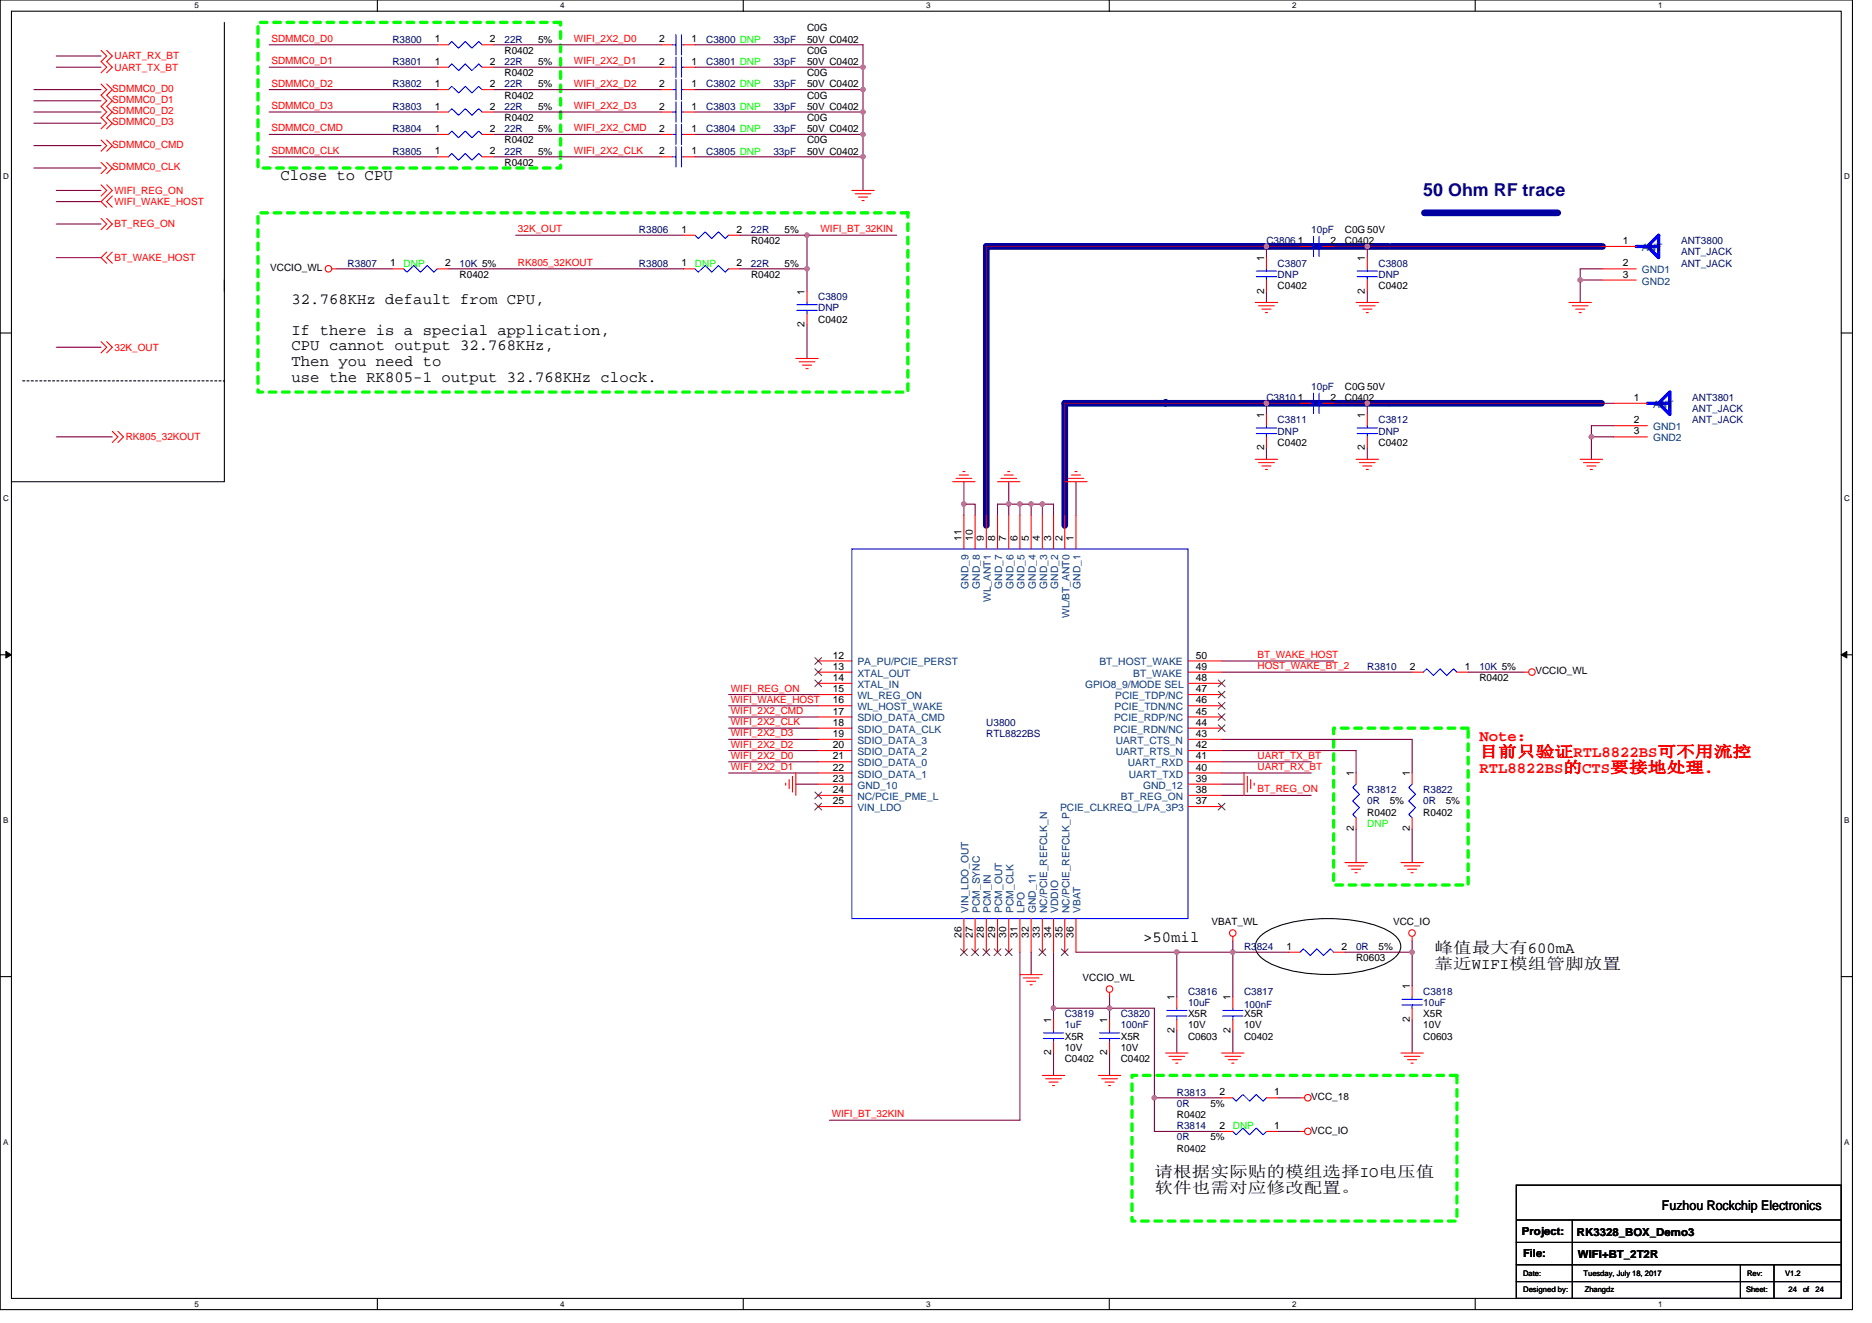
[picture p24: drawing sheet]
<svg xmlns="http://www.w3.org/2000/svg" width="297mm" height="210mm" viewBox="0 0 297 210" stroke-linecap="round" stroke-linejoin="round" font-family="sans-serif">
<defs><g id="words">
<text font-size="2.8" fill="#000080" x="225.8" y="31.1">50 Ohm RF trace</text>
<g font-size="2.5">
<text x="44.5" y="28.6">Close to CPU</text>
<text x="46.3" y="48.2">32.768KHz default from CPU,</text>
<text x="46.3" y="53.1">If there is a special application,</text>
<text x="46.3" y="55.6">CPU cannot output 32.768KHz,</text>
<text x="46.3" y="58.1">Then you need to</text>
<text x="46.3" y="60.6">use the RK805-1 output 32.768KHz clock.</text>
<text x="181.4" y="149.5">&gt;50mil</text>
<text x="227.6" y="151.3">峰值最大有600mA</text>
<text x="227.6" y="153.8">靠近WIFI模组管脚放置</text>
<text x="183.2" y="186.9">请根据实际贴的模组选择IO电压值</text>
<text x="183.2" y="189.4">软件也需对应修改配置。</text>
</g>
<g font-size="2.5" fill="#f00">
<text x="234.7" y="117.7">Note:</text>
<text x="234.7" y="120.1">目前只验证RTL8822BS可不用流控</text>
<text x="234.7" y="122.6">RTL8822BS的CTS要接地处理.</text>
</g>
<text font-size="2.1" x="263.7" y="192">Fuzhou Rockchip Electronics</text>
<g font-size="1.8">
<text x="241.5" y="196">Project:</text>
<text x="250.2" y="196.2">RK3328_BOX_Demo3</text>
<text x="241.7" y="199.5">File:</text>
<text x="250.4" y="199.7">WIFI+BT_2T2R</text>
</g>
<g font-size="1.6">
<text x="128.1" y="5">C0G</text>
<text x="69" y="6.7">1</text>
<text x="69" y="10.3">1</text>
<text x="77.7" y="6.7">2</text>
<text x="77.7" y="10.3">2</text>
<text x="80" y="8.5">R0402</text>
<text x="85.4" y="6.8">5%</text>
<text x="85.4" y="10.3">5%</text>
<text x="104.6" y="6.7">2</text>
<text x="104.6" y="10.3">2</text>
<text x="109.7" y="6.7">1</text>
<text x="109.7" y="10.3">1</text>
<text x="128.1" y="6.8">50V C0402</text>
<text x="128.1" y="8.5">C0G</text>
<text x="128.1" y="10.3">50V C0402</text>
<text x="69" y="13.8">1</text>
<text x="69" y="17.4">1</text>
<text x="77.7" y="13.8">2</text>
<text x="77.7" y="17.4">2</text>
<text x="80" y="15.6">R0402</text>
<text x="80" y="12.1">R0402</text>
<text x="85.4" y="13.9">5%</text>
<text x="85.4" y="17.4">5%</text>
<text x="104.6" y="17.4">2</text>
<text x="104.6" y="13.8">2</text>
<text x="109.7" y="17.4">1</text>
<text x="109.7" y="13.8">1</text>
<text x="128.1" y="15.6">C0G</text>
<text x="128.1" y="17.4">50V C0402</text>
<text x="128.1" y="12.1">C0G</text>
<text x="128.1" y="13.9">50V C0402</text>
<text x="69" y="21">1</text>
<text x="77.7" y="21">2</text>
<text x="80" y="22.8">R0402</text>
<text x="80" y="19.2">R0402</text>
<text x="85.4" y="21">5%</text>
<text x="104.6" y="21">2</text>
<text x="109.7" y="21">1</text>
<text x="128.1" y="19.2">C0G</text>
<text x="128.1" y="21">50V C0402</text>
<text x="128.1" y="22.8">C0G</text>
<text x="69" y="24.5">1</text>
<text x="77.7" y="24.5">2</text>
<text x="80" y="26.3">R0402</text>
<text x="85.4" y="24.5">5%</text>
<text x="104.6" y="24.5">2</text>
<text x="109.7" y="24.5">1</text>
<text x="128.1" y="24.5">50V C0402</text>
<text x="108.1" y="37">1</text>
<text x="116.9" y="37">2</text>
<text x="119.2" y="38.8">R0402</text>
<text x="124.5" y="37">5%</text>
<text x="200.6" y="41.4" transform="rotate(-90 200.6 41.4)">1</text>
<text x="205.9" y="38.7">1</text>
<text x="211.1" y="38.7">2</text>
<text x="213.4" y="38.8">C0402</text>
<text x="213.4" y="37">C0G 50V</text>
<text x="216.6" y="41.4" transform="rotate(-90 216.6 41.4)">1</text>
<text x="257.5" y="38.7">1</text>
<text x="42.9" y="43">VCCIO_WL</text>
<text x="61.9" y="42.3">1</text>
<text x="70.6" y="42.3">2</text>
<text x="72.9" y="44.1">R0402</text>
<text x="108.1" y="42.3">1</text>
<text x="116.9" y="42.3">2</text>
<text x="119.2" y="44.1">R0402</text>
<text x="124.5" y="42.3">5%</text>
<text x="127.7" y="46.8" transform="rotate(-90 127.7 46.8)">1</text>
<text x="200.6" y="46.6" transform="rotate(-90 200.6 46.6)">2</text>
<text x="202.7" y="45.9">C0402</text>
<text x="216.6" y="46.6" transform="rotate(-90 216.6 46.6)">2</text>
<text x="218.7" y="45.9">C0402</text>
<text x="257.5" y="42.3">2</text>
<text x="257.5" y="44.1">3</text>
<text x="127.7" y="51.9" transform="rotate(-90 127.7 51.9)">2</text>
<text x="129.8" y="51.2">C0402</text>
<text x="205.9" y="63.6">1</text>
<text x="211.1" y="63.6">2</text>
<text x="213.4" y="63.6">C0402</text>
<text x="213.4" y="61.9">C0G 50V</text>
<text x="259.3" y="63.6">1</text>
<text x="200.6" y="71.5" transform="rotate(-90 200.6 71.5)">2</text>
<text x="200.6" y="66.3" transform="rotate(-90 200.6 66.3)">1</text>
<text x="202.7" y="70.8">C0402</text>
<text x="216.6" y="71.5" transform="rotate(-90 216.6 71.5)">2</text>
<text x="216.6" y="66.3" transform="rotate(-90 216.6 66.3)">1</text>
<text x="218.7" y="70.8">C0402</text>
<text x="259.3" y="67.2">2</text>
<text x="259.3" y="69">3</text>
<text x="152.6" y="85.9" transform="rotate(-90 152.6 85.9)">11</text>
<text x="154.3" y="85.9" transform="rotate(-90 154.3 85.9)">10</text>
<text x="156.1" y="85.9" transform="rotate(-90 156.1 85.9)">9</text>
<text x="157.9" y="85.9" transform="rotate(-90 157.9 85.9)">8</text>
<text x="159.7" y="85.9" transform="rotate(-90 159.7 85.9)">7</text>
<text x="161.5" y="85.9" transform="rotate(-90 161.5 85.9)">6</text>
<text x="163.2" y="85.9" transform="rotate(-90 163.2 85.9)">5</text>
<text x="165" y="85.9" transform="rotate(-90 165 85.9)">4</text>
<text x="166.8" y="85.9" transform="rotate(-90 166.8 85.9)">3</text>
<text x="168.6" y="85.9" transform="rotate(-90 168.6 85.9)">2</text>
<text x="170.3" y="85.9" transform="rotate(-90 170.3 85.9)">1</text>
<text x="132.1" y="106.3">13</text>
<text x="132.1" y="104.5">12</text>
<text x="189.8" y="106.3">49</text>
<text x="189.8" y="104.5">50</text>
<text x="223.7" y="106.3">2</text>
<text x="232.4" y="106.3">1</text>
<text x="243.6" y="107">VCCIO_WL</text>
<text x="132.1" y="108.1">14</text>
<text x="132.1" y="113.4">17</text>
<text x="132.1" y="111.6">16</text>
<text x="132.1" y="109.9">15</text>
<text x="189.8" y="111.6">46</text>
<text x="189.8" y="109.9">47</text>
<text x="189.8" y="108.1">48</text>
<text x="189.8" y="113.4">45</text>
<text x="234.7" y="108.1">R0402</text>
<text x="132.1" y="115.2">18</text>
<text x="132.1" y="117">19</text>
<text x="132.1" y="118.7">20</text>
<text x="189.8" y="115.2">44</text>
<text x="189.8" y="118.7">42</text>
<text x="189.8" y="117">43</text>
<text x="132.1" y="122.3">22</text>
<text x="132.1" y="125.9">24</text>
<text x="132.1" y="120.5">21</text>
<text x="132.1" y="124.1">23</text>
<text x="189.8" y="124.1">39</text>
<text x="189.8" y="122.3">40</text>
<text x="189.8" y="125.9">38</text>
<text x="189.8" y="120.5">41</text>
<text x="214.8" y="123.2" transform="rotate(-90 214.8 123.2)">1</text>
<text x="223.7" y="123.2" transform="rotate(-90 223.7 123.2)">1</text>
<text x="132.1" y="127.6">25</text>
<text x="189.8" y="127.6">37</text>
<text x="214.8" y="132" transform="rotate(-90 214.8 132)">2</text>
<text x="217" y="129.4">R0402</text>
<text x="220.5" y="127.7">5%</text>
<text x="223.7" y="132" transform="rotate(-90 223.7 132)">2</text>
<text x="225.8" y="129.4">R0402</text>
<text x="229.4" y="127.7">5%</text>
<text x="152.6" y="148.9" transform="rotate(-90 152.6 148.9)">26</text>
<text x="154.3" y="148.9" transform="rotate(-90 154.3 148.9)">27</text>
<text x="156.1" y="148.9" transform="rotate(-90 156.1 148.9)">28</text>
<text x="157.9" y="148.9" transform="rotate(-90 157.9 148.9)">29</text>
<text x="159.7" y="148.9" transform="rotate(-90 159.7 148.9)">30</text>
<text x="161.5" y="148.9" transform="rotate(-90 161.5 148.9)">31</text>
<text x="163.2" y="148.9" transform="rotate(-90 163.2 148.9)">32</text>
<text x="165" y="148.9" transform="rotate(-90 165 148.9)">33</text>
<text x="166.8" y="148.9" transform="rotate(-90 166.8 148.9)">34</text>
<text x="168.6" y="148.9" transform="rotate(-90 168.6 148.9)">35</text>
<text x="170.3" y="148.9" transform="rotate(-90 170.3 148.9)">36</text>
<text x="192.2" y="146.9">VBAT_WL</text>
<text x="221" y="146.9">VCC_IO</text>
<text x="171.8" y="155.7">VCCIO_WL</text>
<text x="204.1" y="150.7">1</text>
<text x="212.9" y="150.7">2</text>
<text x="215.2" y="152.5">R0603</text>
<text x="218.7" y="150.8">5%</text>
<text x="186.3" y="158.8" transform="rotate(-90 186.3 158.8)">1</text>
<text x="188.5" y="161.4">X5R</text>
<text x="195.2" y="158.8" transform="rotate(-90 195.2 158.8)">1</text>
<text x="197.4" y="161.4">X5R</text>
<text x="223.7" y="157" transform="rotate(-90 223.7 157)">1</text>
<text x="225.8" y="161.4">X5R</text>
<text x="166.8" y="167.5" transform="rotate(-90 166.8 167.5)">2</text>
<text x="166.8" y="162.3" transform="rotate(-90 166.8 162.3)">1</text>
<text x="168.9" y="165">X5R</text>
<text x="168.9" y="166.8">10V</text>
<text x="175.7" y="167.5" transform="rotate(-90 175.7 167.5)">2</text>
<text x="175.7" y="162.3" transform="rotate(-90 175.7 162.3)">1</text>
<text x="177.8" y="165">X5R</text>
<text x="177.8" y="166.8">10V</text>
<text x="186.3" y="164" transform="rotate(-90 186.3 164)">2</text>
<text x="188.5" y="165">C0603</text>
<text x="188.5" y="163.2">10V</text>
<text x="195.2" y="164" transform="rotate(-90 195.2 164)">2</text>
<text x="197.4" y="165">C0402</text>
<text x="197.4" y="163.2">10V</text>
<text x="223.7" y="162.2" transform="rotate(-90 223.7 162.2)">2</text>
<text x="225.8" y="165">C0603</text>
<text x="225.8" y="163.2">10V</text>
<text x="168.9" y="168.6">C0402</text>
<text x="177.8" y="168.6">C0402</text>
<text x="193.5" y="173.9">2</text>
<text x="202.2" y="173.9">1</text>
<text x="186.7" y="177.4">R0402</text>
<text x="192.1" y="175.7">5%</text>
<text x="193.5" y="179.2">2</text>
<text x="202.2" y="179.2">1</text>
<text x="208.1" y="174.6">VCC_18</text>
<text x="208.1" y="179.9">VCC_IO</text>
<text x="186.7" y="182.8">R0402</text>
<text x="192.1" y="181">5%</text>
</g>
<g font-size="1.6" fill="#f00">
<text x="18.2" y="9.4">UART_RX_BT</text>
<text x="18.2" y="11.2">UART_TX_BT</text>
<text x="43.1" y="6.6">SDMMC0_D0</text>
<text x="43.1" y="10.2">SDMMC0_D1</text>
<text x="91.1" y="10.2">WIFI_2X2_D1</text>
<text x="91.1" y="6.6">WIFI_2X2_D0</text>
<text x="17.8" y="16.4">SDMMC0_D1</text>
<text x="17.8" y="14.6">SDMMC0_D0</text>
<text x="43.1" y="17.3">SDMMC0_D3</text>
<text x="43.1" y="13.8">SDMMC0_D2</text>
<text x="91.1" y="17.3">WIFI_2X2_D3</text>
<text x="91.1" y="13.8">WIFI_2X2_D2</text>
<text x="17.8" y="23.5">SDMMC0_CMD</text>
<text x="17.8" y="19.9">SDMMC0_D3</text>
<text x="17.8" y="18.1">SDMMC0_D2</text>
<text x="43.1" y="20.9">SDMMC0_CMD</text>
<text x="91.1" y="20.9">WIFI_2X2_CMD</text>
<text x="17.8" y="27">SDMMC0_CLK</text>
<text x="43.1" y="24.4">SDMMC0_CLK</text>
<text x="91.1" y="24.4">WIFI_2X2_CLK</text>
<text x="18.2" y="30.8">WIFI_REG_ON</text>
<text x="18.2" y="32.5">WIFI_WAKE_HOST</text>
<text x="18.2" y="36.1">BT_REG_ON</text>
<text x="18.2" y="41.4">BT_WAKE_HOST</text>
<text x="82.2" y="36.9">32K_OUT</text>
<text x="130.2" y="36.9">WIFI_BT_32KIN</text>
<text x="82.2" y="42.2">RK805_32KOUT</text>
<text x="18.2" y="55.6">32K_OUT</text>
<text x="20" y="69.9">RK805_32KOUT</text>
<text x="199.5" y="104.4">BT_WAKE_HOST</text>
<text x="199.5" y="106.2">HOST_WAKE_BT_2</text>
<text x="116" y="113.3">WIFI_2X2_CMD</text>
<text x="116" y="111.5">WIFI_WAKE_HOST</text>
<text x="116" y="109.8">WIFI_REG_ON</text>
<text x="116" y="115.1">WIFI_2X2_CLK</text>
<text x="116" y="116.9">WIFI_2X2_D3</text>
<text x="116" y="118.7">WIFI_2X2_D2</text>
<text x="116" y="120.4">WIFI_2X2_D0</text>
<text x="116" y="122.2">WIFI_2X2_D1</text>
<text x="199.5" y="122.2">UART_RX_BT</text>
<text x="199.5" y="120.4">UART_TX_BT</text>
<text x="199.5" y="125.8">BT_REG_ON</text>
<text x="132" y="177.3">WIFI_BT_32KIN</text>
</g>
<g font-size="1.6" fill="#000080">
<text x="62.3" y="6.8">R3800</text>
<text x="62.3" y="10.3">R3801</text>
<text x="80" y="6.8">22R</text>
<text x="80" y="10.3">22R</text>
<text x="112.1" y="6.8">C3800 DNP</text>
<text x="112.1" y="10.3">C3801 DNP</text>
<text x="122.7" y="6.8">33pF</text>
<text x="122.7" y="10.3">33pF</text>
<text x="62.3" y="13.9">R3802</text>
<text x="62.3" y="17.4">R3803</text>
<text x="80" y="13.9">22R</text>
<text x="80" y="17.4">22R</text>
<text x="112.1" y="17.4">C3803 DNP</text>
<text x="112.1" y="13.9">C3802 DNP</text>
<text x="122.7" y="17.4">33pF</text>
<text x="122.7" y="13.9">33pF</text>
<text x="62.3" y="21">R3804</text>
<text x="80" y="21">22R</text>
<text x="112.1" y="21">C3804 DNP</text>
<text x="122.7" y="21">33pF</text>
<text x="62.3" y="24.5">R3805</text>
<text x="80" y="24.5">22R</text>
<text x="112.1" y="24.5">C3805 DNP</text>
<text x="122.7" y="24.5">33pF</text>
<text x="101.4" y="37">R3806</text>
<text x="119.2" y="37">22R</text>
<text x="201" y="38.8">C3806</text>
<text x="208.1" y="37">10pF</text>
<text x="266.7" y="38.8">ANT3800</text>
<text x="266.7" y="40.5">ANT_JACK</text>
<text x="55.2" y="42.3">R3807</text>
<text x="72.9" y="42.3">10K 5%</text>
<text x="101.4" y="42.3">R3808</text>
<text x="119.2" y="42.3">22R</text>
<text x="129.8" y="47.6">C3809</text>
<text x="202.7" y="42.3">C3807</text>
<text x="202.7" y="44.1">DNP</text>
<text x="218.7" y="42.3">C3808</text>
<text x="218.7" y="44.1">DNP</text>
<text x="266.7" y="42.3">ANT_JACK</text>
<text x="129.8" y="49.4">DNP</text>
<text x="201" y="63.6">C3810</text>
<text x="208.1" y="61.9">10pF</text>
<text x="268.5" y="63.6">ANT3801</text>
<text x="268.5" y="65.4">ANT_JACK</text>
<text x="202.7" y="67.2">C3811</text>
<text x="202.7" y="69">DNP</text>
<text x="218.7" y="67.2">C3812</text>
<text x="218.7" y="69">DNP</text>
<text x="268.5" y="67.2">ANT_JACK</text>
<text x="217" y="106.3">R3810</text>
<text x="234.7" y="106.3">10K 5%</text>
<text x="156.5" y="115.2">U3800</text>
<text x="156.5" y="117">RTL8822BS</text>
<text x="217" y="125.9">R3812</text>
<text x="225.8" y="125.9">R3822</text>
<text x="217" y="127.7">0R</text>
<text x="225.8" y="127.7">0R</text>
<text x="197.4" y="150.8">R3824</text>
<text x="215.2" y="150.8">0R</text>
<text x="168.9" y="161.4">C3819</text>
<text x="177.8" y="161.4">C3820</text>
<text x="188.5" y="157.9">C3816</text>
<text x="188.5" y="159.7">10uF</text>
<text x="197.4" y="157.9">C3817</text>
<text x="197.4" y="160">100nF</text>
<text x="225.8" y="157.9">C3818</text>
<text x="225.8" y="159.7">10uF</text>
<text x="168.9" y="163.2">1uF</text>
<text x="177.8" y="163.2">100nF</text>
<text x="186.7" y="173.9">R3813</text>
<text x="186.7" y="175.7">0R</text>
<text x="186.7" y="179.2">R3814</text>
<text x="186.7" y="181">0R</text>
</g>
<g font-size="1.6" fill="#004080">
<text x="260.5" y="39.8">ANT</text>
<text x="260.5" y="43.4">GND1</text>
<text x="260.5" y="45.2">GND2</text>
<text x="262.3" y="64.7">ANT</text>
<text x="262.3" y="68.3">GND1</text>
<text x="262.3" y="70.1">GND2</text>
<text x="153.7" y="93.5" transform="rotate(-90 153.7 93.5)">GND_9</text>
<text x="155.5" y="93.5" transform="rotate(-90 155.5 93.5)">GND_8</text>
<text x="157.2" y="95.5" transform="rotate(-90 157.2 95.5)">WL_ANT1</text>
<text x="159" y="93.5" transform="rotate(-90 159 93.5)">GND_7</text>
<text x="160.8" y="93.5" transform="rotate(-90 160.8 93.5)">GND_6</text>
<text x="162.6" y="93.5" transform="rotate(-90 162.6 93.5)">GND_5</text>
<text x="164.4" y="93.5" transform="rotate(-90 164.4 93.5)">GND_4</text>
<text x="166.1" y="93.5" transform="rotate(-90 166.1 93.5)">GND_3</text>
<text x="167.9" y="93.5" transform="rotate(-90 167.9 93.5)">GND_2</text>
<text x="171.5" y="93.5" transform="rotate(-90 171.5 93.5)">GND_1</text>
<text x="169.7" y="98.1" transform="rotate(-90 169.7 98.1)">WL/BT_ANT0</text>
<text x="136.1" y="107.4">XTAL_OUT</text>
<text x="136.1" y="105.6">PA_PU/PCIE_PERST</text>
<text x="174.5" y="105.6">BT_HOST_WAKE</text>
<text x="179.8" y="107.4">BT_WAKE</text>
<text x="136.1" y="109.2">XTAL_IN</text>
<text x="136.1" y="112.7">WL_HOST_WAKE</text>
<text x="136.1" y="111">WL_REG_ON</text>
<text x="172.2" y="109.2">GPIO8_9/MODE SEL</text>
<text x="176.9" y="112.7">PCIE_TDN/NC</text>
<text x="176.9" y="111">PCIE_TDP/NC</text>
<text x="136.1" y="116.3">SDIO_DATA_CLK</text>
<text x="136.1" y="114.5">SDIO_DATA_CMD</text>
<text x="136.1" y="118.1">SDIO_DATA_3</text>
<text x="136.1" y="119.8">SDIO_DATA_2</text>
<text x="176.7" y="116.3">PCIE_RDN/NC</text>
<text x="176.8" y="114.5">PCIE_RDP/NC</text>
<text x="177" y="119.8">UART_RTS_N</text>
<text x="177" y="118.1">UART_CTS_N</text>
<text x="136.1" y="123.4">SDIO_DATA_1</text>
<text x="136.1" y="121.6">SDIO_DATA_0</text>
<text x="136.1" y="125.2">GND_10</text>
<text x="179" y="121.6">UART_RXD</text>
<text x="179.1" y="123.4">UART_TXD</text>
<text x="181.4" y="125.2">GND_12</text>
<text x="136.1" y="128.7">VIN_LDO</text>
<text x="136.1" y="127">NC/PCIE_PME_L</text>
<text x="168.2" y="128.7">PCIE_CLKREQ_L/PA_3P3</text>
<text x="177.9" y="127">BT_REG_ON</text>
<text x="153.7" y="144.9" transform="rotate(-90 153.7 144.9)">VIN_LDO_OUT</text>
<text x="155.5" y="144.9" transform="rotate(-90 155.5 144.9)">PCM_SYNC</text>
<text x="157.2" y="144.9" transform="rotate(-90 157.2 144.9)">PCM_IN</text>
<text x="159" y="144.9" transform="rotate(-90 159 144.9)">PCM_OUT</text>
<text x="160.8" y="144.9" transform="rotate(-90 160.8 144.9)">PCM_CLK</text>
<text x="162.6" y="144.9" transform="rotate(-90 162.6 144.9)">LPO</text>
<text x="164.4" y="144.9" transform="rotate(-90 164.4 144.9)">GND_11</text>
<text x="166.1" y="144.9" transform="rotate(-90 166.1 144.9)">NC/PCIE_REFCLK_N</text>
<text x="167.9" y="144.9" transform="rotate(-90 167.9 144.9)">VDDIO</text>
<text x="169.7" y="144.9" transform="rotate(-90 169.7 144.9)">NC/PCIE_REFCLK_P</text>
<text x="171.5" y="144.9" transform="rotate(-90 171.5 144.9)">VBAT</text>
</g>
<g font-size="1.6" fill="#0f0">
<text x="64" y="42.3">DNP</text>
<text x="110.3" y="42.3">DNP</text>
<text x="217" y="131.2">DNP</text>
<text x="195.6" y="179.2">DNP</text>
</g>
<g font-size="1.3">
<text x="30.8" y="1.3">5</text>
<text x="88.9" y="1.3">4</text>
<text x="147" y="1.3">3</text>
<text x="205" y="1.3">2</text>
<text x="263.1" y="1.3">1</text>
<text x=".5" y="28.4">D</text>
<text x="292.6" y="28.4">D</text>
<text x=".5" y="79.5">C</text>
<text x="292.6" y="79.5">C</text>
<text x=".5" y="130.6">B</text>
<text x="292.6" y="130.6">B</text>
<text x=".5" y="181.7">A</text>
<text x="292.6" y="181.7">A</text>
<text x="30.8" y="207.4">5</text>
<text x="88.9" y="207.4">4</text>
<text x="147" y="207.4">3</text>
<text x="205" y="207.4">2</text>
<text x="263.1" y="207.4">1</text>
</g>
<g font-size="1.2">
<text x="241.7" y="202.6">Date:</text>
<text x="251.3" y="202.6">Tuesday, July 18, 2017</text>
<text x="277.2" y="202.6">Rev:</text>
<text x="283.3" y="202.6">V1.2</text>
<text x="241.7" y="205.1">Designed by:</text>
<text x="251.5" y="205.1">Zhangdz</text>
<text x="277" y="205.1">Sheet:</text>
<text x="283.8" y="205.1">24</text>
<text x="286.1" y="205.1">of</text>
<text x="288.1" y="205.1">24</text>
</g>
</g></defs>
<path d="M0 0h293.9v207.9h-293.9zM1.8 1.8h290.4v204.3h-290.4z" fill="none" stroke="#000" stroke-width=".17"/>
<g fill="#fff">
<path d="M30.8 .2h.7v1.4h-.7z"/>
<path d="M30.8 206.3h.7v1.4h-.7z"/>
</g>
<path d="M59.9 0v1.8M59.9 206.1v1.8" fill="none" stroke="#000" stroke-width=".17"/>
<g fill="#fff">
<path d="M88.9 .2h.7v1.4h-.7z"/>
<path d="M88.9 206.3h.7v1.4h-.7z"/>
</g>
<path d="M117.9 0v1.8M117.9 206.1v1.8" fill="none" stroke="#000" stroke-width=".17"/>
<g fill="#fff">
<path d="M147 .2h.7v1.4h-.7z"/>
<path d="M147 206.3h.7v1.4h-.7z"/>
</g>
<path d="M176 0v1.8M176 206.1v1.8" fill="none" stroke="#000" stroke-width=".17"/>
<g fill="#fff">
<path d="M205 .2h.7v1.4h-.7z"/>
<path d="M205 206.3h.7v1.4h-.7z"/>
</g>
<path d="M234.1 0v1.8M234.1 206.1v1.8" fill="none" stroke="#000" stroke-width=".17"/>
<g fill="#fff">
<path d="M263.1 .2h.7v1.4h-.7z"/>
<path d="M263.1 206.3h.7v1.4h-.7z"/>
<path d="M.5 27.3h.9v1.4h-.9z"/>
<path d="M292.6 27.3h.9v1.4h-.9z"/>
<path d="M.5 78.4h.9v1.4h-.9z"/>
<path d="M292.6 78.4h.9v1.4h-.9z"/>
</g>
<path d="M0 52.9h1.8M292.2 52.9h1.7" fill="none" stroke="#000" stroke-width=".17"/>
<g fill="#fff">
<path d="M.5 129.5h.8v1.4h-.8z"/>
<path d="M292.6 129.5h.9v1.4h-.9z"/>
</g>
<path d="M0 103.9h1.8M292.2 103.9h1.7" fill="none" stroke="#000" stroke-width=".17"/>
<path d="M.9 103.4l.9 .5-.9 .5zM292.2 103.9l.8-.5v1z" fill="#000" stroke="#000" stroke-width=".16"/>
<g fill="#fff">
<path d="M.5 180.5h.8v1.4h-.8z"/>
<path d="M292.6 180.5h.9v1.4h-.9z"/>
</g>
<g fill="none" stroke="#000" stroke-width=".17">
<path d="M35.6 3.6v42.6M35.6 44.4v32.1h-33.8M0 155h1.8M200.1 148.5a12.6 12.6 0 0 1 6.1-2.4 25.1 25.1 0 0 1 13.7 1.4 3.7 3.7 0 0 1 2.4 2.7 2.88 2.88 0 0 1-1.6 2.3 19.6 19.6 0 0 1-10 2.2 19.6 19.6 0 0 1-9.9-2.2 2.61 2.61 0 0 1-1.5-2.9l.3-.6zM292.2 155h1.7M240.6 193.6h51.6M240.6 197.2h51.6M240.6 188.1h51.6v18h-51.6zM249.5 193.6v12.5M240.6 200.7h51.6M240.6 203.4h51.6M276.2 200.7v5.4"/>
<path d="M281.5 200.7v5.4"/>
</g>
<path d="M3.6 60.5h32M35.6 60.5h.1" fill="none" stroke="#000" stroke-width=".17" stroke-dasharray=".3 .3"/>
<path d="M220.3 39.1h-63.8v44.3M220.7 39.1h33.6M226 33.8h21.2M184.8 64h-15.9v19.4M185 63.8v.2h35.3M220.5 64h33.6" fill="none" stroke="#0000a0" stroke-width="1.1"/>
<path d="M40.9 3.6h48v23.1h-48zM40.9 33.8h103.2v28.4h-103.2zM211.6 115.6h21.4v24.9h-21.4zM179.6 170.7h51.6v23.1h-51.6z" fill="none" stroke="#0f0" stroke-width=".53" stroke-dasharray="1.1 1.1"/>
<g fill="none" stroke="#800040" stroke-width=".17">
<path d="M5.4 17.8h10.6M5.4 19.6h10.6M5.4 14.2h10.6M5.4 16h10.6M8.9 8.9h7.1M8.9 10.7h7.1M42.7 17.8h26.7M42.7 7.1h26.7M42.7 14.2h26.7M42.7 10.7h26.7M78.3 17.8h26.6M78.3 10.7h26.6"/>
<path d="M78.3 14.2h26.6M78.3 7.1h26.6M110.3 17.8h26.6v3.5M110.3 14.2h26.6M110.3 10.7h26.6M110.3 7.1h26.6v3.6M136.9 10.7v3.5M136.9 14.2v3.6M5.4 23.1h10.6M5.4 26.7h10.6M8.9 30.2h7.1M8.9 32h7.1"/>
<path d="M8.9 35.6h7.1M42.7 24.9h26.7M42.7 21.3h26.7M78.3 21.3h26.6M78.3 24.9h26.6M81.8 37.3h26.7M110.3 24.9h26.6M110.3 21.3h26.6M117.4 37.3h10.7M128.1 37.3v5.4M128.1 37.3h14.2M136.9 21.3v3.6"/>
<path d="M136.9 24.9v5.3M201 39.1h5.3M201 39.1h-44.5v42.7M201 39.1v1.8M211.6 39.1h5.4M254.3 39.1h-37.3v1.8M8.9 40.9h7.1M8.9 55.1h7.1M53.4 42.7h8.9M71.2 42.7h37.3M117.4 42.7h10.7M128.1 51.6v5.3"/>
<path d="M128.1 42.7v3.5M201 46.2v1.8M217 46.2v1.8M250.7 44.5v3.5M250.7 44.4h3.6M254.3 42.7h-3.6v1.7M8.9 69.3h8.9M152.9 76.5v5.3M160.1 76.5v3.5M170.7 76.5v5.3M201 64h-32.1v17.8M201 71.1v1.8"/>
<path d="M201 64v1.8M201 64h5.3M211.6 64h5.4M217 71.1v1.8M252.5 69.3v3.6M252.5 69.3h3.6M256.1 64h-39.1v1.8M256.1 67.6h-3.6v1.7M152.9 80h1.8v1.8M160.1 80h-1.8v1.8M160.1 80v1.8M160.1 80h1.7"/>
<path d="M161.8 80h1.8M161.8 80v1.8M163.6 80v1.8M163.6 80h1.8M165.4 80v1.8M165.4 80h1.8v1.8M115.6 113.8h14.2M115.6 115.6h14.2M115.6 112h14.2M115.6 117.3h14.2M115.6 119.1h14.2M115.6 110.2h14.2"/>
<path d="M193.8 104.9h17.8M193.8 106.7h30.3M193.8 119.1h21.4v3.6M193.8 117.3h30.3v5.4M233 106.7h8.8M115.6 120.9h14.2M115.6 122.7h14.2M126.3 124.5h3.5M193.8 122.7h14.3M193.8 120.9h14.3M193.8 126.2h14.3M193.8 124.5h3.6"/>
<path d="M215.2 131.6v5.3M224.1 131.6v5.3M161.8 151.1v26.7h-30.2M163.6 151.1v3.6M167.2 151.1v8.9h8.9M170.7 151.1h16M176.1 158.2v1.8M186.7 151.1h8.9M186.7 151.1v7.1M195.6 151.1v7.1M195.6 149.4v1.7M195.6 151.1h8.9"/>
<path d="M213.4 151.1h10.7M224.1 149.4v1.7M224.1 151.1v5.4M167.2 167.1v3.6M167.2 160v1.8M176.1 160h7.1v14.2M176.1 167.1v3.6M176.1 160v1.8M183.2 174.2h10.6M183.2 174.2v5.4h10.6M186.7 163.6v3.5M195.6 163.6v3.5"/>
<path d="M202.7 174.2h3.6M202.7 179.6h3.6M224.1 161.8v5.3"/>
</g>
<g fill="#f0f" stroke="#f0f" stroke-width=".17">
<circle cx="136.9" cy="24.9" r=".35"/>
<circle cx="136.9" cy="17.8" r=".35"/>
<circle cx="136.9" cy="14.2" r=".35"/>
<circle cx="136.9" cy="10.7" r=".35"/>
<circle cx="136.9" cy="21.3" r=".35"/>
<circle cx="128" cy="42.7" r=".35"/>
<circle cx="128" cy="37.3" r=".35"/>
<circle cx="216.9" cy="39.1" r=".35"/>
<circle cx="216.9" cy="64" r=".35"/>
<circle cx="200.9" cy="64" r=".35"/>
<circle cx="186.7" cy="151.1" r=".35"/>
<circle cx="195.6" cy="151.1" r=".35"/>
<circle cx="176" cy="160" r=".35"/>
<circle cx="167.2" cy="160" r=".35"/>
<circle cx="224.1" cy="151.1" r=".35"/>
<circle cx="183.2" cy="174.2" r=".35"/>
<circle cx="152.9" cy="80" r=".35"/>
<circle cx="160" cy="80" r=".35"/>
<circle cx="165.4" cy="80" r=".35"/>
<circle cx="163.6" cy="80" r=".35"/>
<circle cx="161.8" cy="80" r=".35"/>
<circle cx="200.9" cy="39.1" r=".35"/>
<circle cx="250.7" cy="44.4" r=".35"/>
<circle cx="252.5" cy="69.3" r=".35"/>
</g>
<g fill="none" stroke="#f00" stroke-width=".17">
<path d="M16 8l.9 .9-.9 .9 .9 .9-.9 .9M16 13.3l.9 .9-.9 .9 .9 .9-.9 .9 .9 .9-.9 .9 .9 .9-.9 .8M16.9 8l.9 .9-.9 .9 .9 .9-.9 .9M16.9 13.3l.9 .9-.9 .9 .9 .9-.9 .9 .9 .9-.9 .9 .9 .9-.9 .8M69.4 14.2h1.8M69.4 7.1h1.8M69.4 10.7h1.8M69.4 17.8h1.8M76.5 14.2h1.8M76.5 7.1h1.8M76.5 10.7h1.8M76.5 17.8h1.8"/>
<path d="M104.9 7.1h1.8M104.9 10.7h1.8M104.9 17.8h1.8M104.9 14.2h1.8M108.5 7.1h1.8M108.5 10.7h1.8M108.5 17.8h1.8M108.5 14.2h1.8M16 29.3l.9 .9-.9 .9M16 34.7l.9 .9-.9 .8M16 22.2l.9 .9-.9 .9M16 25.8l.9 .9-.9 .9"/>
<path d="M16.9 29.3l.9 .9-1.8 1.8 .9 .9M16.9 34.7l.9 .9-.9 .8M16.9 22.2l.9 .9-.9 .9M16.9 25.8l.9 .9-.9 .9M17.8 31.1l-.9 .9 .9 .9M69.4 21.3h1.8M69.4 24.9h1.8M76.5 21.3h1.8M76.5 24.9h1.8M104.9 21.3h1.8M104.9 24.9h1.8M108.5 21.3h1.8"/>
<path d="M108.5 24.9h1.8M108.5 37.3h1.8M115.6 37.3h1.8M135.2 30.2h3.5M135.7 30.8h2.5M136.2 31.3h1.5M136.8 31.8h.3M206.3 39.1h1.8M209.8 39.1h1.8M254.3 39.1h5.3M16 54.2l.9 .9-.9 .9M16.9 54.2l.9 .9-.9 .9"/>
<path d="M16.9 40l-.9 .9 .9 .9M17.8 40l-.9 .9 .9 .9M52.7 42.7h.7M62.3 42.7h1.7M69.4 42.7h1.8M108.5 42.7h1.8M115.6 42.7h1.8M126.3 56.9h3.5M126.8 57.4h2.5M127.3 58h1.5M127.9 58.5h.3M128.1 46.2v1.8"/>
<path d="M128.1 49.8v1.8M199.2 48h3.5M199.7 48.5h2.5M200.2 49.1h1.5M200.8 49.6h.3M201 40.9v1.8M201 44.4v1.8M215.2 48h3.5M215.7 48.5h2.5M216.2 49.1h1.5M216.8 49.6h.3M217 40.9v1.8"/>
<path d="M217 44.4v1.8M249 48h3.5M249.5 48.5h2.5M250 49.1h1.5M250.6 49.6h.3M254.3 42.7h5.3M254.3 44.4h5.3M17.8 68.5l.9 .8-.9 .9M18.7 68.5l.9 .8-.9 .9M151.2 76.5h3.5M151.7 75.9h2.5M152.2 75.4h1.5"/>
<path d="M152.8 74.8h.3M158.3 76.5h3.5M158.8 75.9h2.5M159.3 75.4h1.5M159.9 74.8h.3M168.9 76.5h3.6M169.5 75.9h2.5M170 75.4h1.4M170.6 74.8h.3M199.2 72.9h3.5M199.7 73.4h2.5M200.2 74h1.5"/>
<path d="M200.8 74.5h.3M201 65.8v1.8M201 69.3v1.8M206.3 64h1.8M209.8 64h1.8M215.2 72.9h3.5M215.7 73.4h2.5M216.2 74h1.5M216.8 74.5h.3M217 65.8v1.8M217 69.3v1.8M250.7 72.9h3.6"/>
<path d="M251.3 73.4h2.5M251.8 74h1.4M252.3 74.5h.4M256.1 64h5.3M256.1 67.6h5.3M256.1 69.3h5.3M152.9 81.8v5.3M154.7 81.8v5.3M156.5 81.8v5.3M158.3 81.8v5.3M160.1 81.8v5.3M161.8 81.8v5.3"/>
<path d="M163.6 81.8v5.3M165.4 81.8v5.3M167.2 81.8v5.3M168.9 81.8v5.3M170.7 81.8v5.3M129.8 106.7h5.4M129.8 108.5h5.4M129.8 115.6h5.4M129.8 113.8h5.4M129.8 112h5.4M129.8 117.3h5.4M129.8 110.2h5.4"/>
<path d="M129.8 104.9h5.4M129.8 119.1h5.4M188.5 119.1h5.3M188.5 117.3h5.3M188.5 115.6h5.3M188.5 113.8h5.3M188.5 112h5.3M188.5 110.2h5.3M188.5 108.5h5.3M188.5 106.7h5.3M188.5 104.9h5.3M224.1 106.7h1.7"/>
<path d="M231.2 106.7h1.8M241.8 106.7h.8M124.7 124.3v.3M125.2 123.7v1.5M125.7 123.2v2.5M126.3 122.7v3.5M129.8 128h5.4M129.8 122.7h5.4M129.8 126.2h5.4M129.8 120.9h5.4M129.8 124.5h5.4M188.5 128h5.3"/>
<path d="M188.5 124.5h5.3M188.5 126.2h5.3M188.5 122.7h5.3M188.5 120.9h5.3M197.4 122.7v3.5M197.9 123.2v2.5M198.5 123.7v1.5M199 124.3v.3M213.4 136.9h3.6M213.9 137.4h2.5M214.5 138h1.4M215 138.5h.3"/>
<path d="M215.2 122.7v1.8M215.2 129.8v1.8M222.3 136.9h3.5M222.8 137.4h2.5M223.3 138h1.5M223.9 138.5h.3M224.1 122.7v1.8M224.1 129.8v1.8M152.9 145.8v5.3M154.7 145.8v5.3M156.5 145.8v5.3M158.3 145.8v5.3"/>
<path d="M160.1 145.8v5.3M161.8 154.7h3.6M161.8 145.8v5.3M162.4 155.2h2.5M162.9 155.7h1.4M163.4 156.3h.4M163.6 145.8v5.3M165.4 145.8v5.3M167.2 145.8v5.3M168.9 145.8v5.3M170.7 145.8v5.3M176.1 157.5v.7"/>
<path d="M186.7 158.2v1.8M195.6 158.2v1.8M195.6 148.6v.8M204.5 151.1h1.8M211.6 151.1h1.8M224.1 148.6v.8M224.1 156.5v1.7M165.4 170.7h3.5M165.9 171.2h2.5M166.5 171.7h1.4M167 172.3h.3M167.2 161.8v1.8"/>
<path d="M167.2 165.4v1.7M174.3 170.7h3.5M174.8 171.2h2.5M175.3 171.7h1.5M175.9 172.3h.3M176.1 161.8v1.8M176.1 165.4v1.7M185 167.1h3.5M185.5 167.7h2.5M186 168.2h1.4M186.6 168.7h.3M186.7 161.8v1.8"/>
<path d="M193.8 174.2h1.8M193.8 179.6h1.8M193.8 167.1h3.6M194.4 167.7h2.5M194.9 168.2h1.4M195.4 168.7h.4M195.6 161.8v1.8M201 174.2h1.7M201 179.6h1.7M206.3 179.6h.7M206.3 174.2h.7M222.3 167.1h3.5"/>
<path d="M222.8 167.7h2.5M223.3 168.2h1.5M223.9 168.7h.3M224.1 160v1.8"/>
<circle cx="52.1" cy="42.7" r=".52"/>
<circle cx="243.1" cy="106.7" r=".52"/>
<circle cx="176" cy="157" r=".52"/>
<circle cx="195.6" cy="148.1" r=".52"/>
<circle cx="224.1" cy="148.1" r=".52"/>
<circle cx="207.5" cy="179.6" r=".52"/>
<circle cx="207.5" cy="174.2" r=".52"/>
</g>
<g fill="none" stroke="#00f" stroke-width=".17">
<path d="M71.2 14.2l.5-.5 1.1 1.1 1-1.1 1.1 1.1 1.1-1.1 .5 .5M71.2 7.1l.5-.5 1.1 1 1-1 1.1 1 1.1-1 .5 .5M71.2 10.7l.5-.6 1.1 1.1 1-1.1 1.1 1.1 1.1-1.1 .5 .6M71.2 17.8l.5-.5 1.1 1 1-1 1.1 1 1.1-1 .5 .5M106.7 7.1h.5M106.7 10.7h.5M106.7 17.8h.5M106.7 14.2h.5M107.2 5.5v3.2M107.2 19.7v3.2M107.2 9.1v3.2M107.2 16.2v3.2"/>
<path d="M107.2 12.6v3.2M108.1 5.5v3.2M108.1 19.7v3.2M108.1 9.1v3.2M108.1 16.2v3.2M108.1 12.6v3.2M108.1 7.1h.4M108.1 10.7h.4M108.1 17.8h.4M108.1 14.2h.4M71.2 21.3l.5-.5 1.1 1.1 1-1.1 1.1 1.1 1.1-1.1 .5 .5M71.2 24.9l.5-.5 1.1 1 1-1 1.1 1 1.1-1 .5 .5"/>
<path d="M106.7 21.3h.5M106.7 24.9h.5M107.2 23.3v3.2M108.1 23.3v3.2M108.1 21.3h.4M108.1 24.9h.4M110.3 37.3l.5 .6 1.1-1.1 1 1.1 1.1-1.1 1.1 1.1 .5-.6M208.1 39.1h.3M208.4 37.5v3.2M209.3 37.5v3.2M209.3 39.1h.5M64 42.7l.6 .5 1.1-1.1 1 1.1 1.1-1.1 1.1 1.1 .5-.5"/>
<path d="M110.3 42.7l.5 .5 1.1-1.1 1 1.1 1.1-1.1 1.1 1.1 .5-.5M126.4 49.3h3.3M126.4 48.4h3.3M128.1 48v.4M128.1 49.3v.5M199.3 43.9h3.3M199.3 43h3.3M201 42.7v.3M201 43.9v.5M215.3 43.9h3.3M215.3 43h3.3M217 42.7v.3"/>
<path d="M217 43.9v.5M199.3 68.8h3.3M199.3 67.9h3.3M201 67.6v.3M201 68.8v.5M208.1 64h.3M208.4 62.4v3.2M209.3 62.4v3.2M209.3 64h.5M215.3 68.8h3.3M215.3 67.9h3.3M217 67.6v.3"/>
<path d="M217 68.8v.5M135.2 87.1h53.3v58.7h-53.3zM225.8 106.7l.6-.5 1.1 1 1-1 1.1 1 1-1 .6 .5M215.2 124.5l-.6 .5 1.1 1.1-1.1 1 1.1 1.1-1.1 1.1 .6 .5M224.1 124.5l-.6 .5 1.1 1.1-1.1 1 1.1 1.1-1.1 1.1 .6 .5M206.3 151.1l.5-.5 1.1 1.1 1.1-1.1 1 1.1 1.1-1.1 .5 .5M222.5 159.5h3.2M222.5 158.6h3.2M224.1 158.2v.4M224.1 159.5v.5M165.6 164.8h3.2M165.6 163.9h3.2"/>
<path d="M167.2 163.6v.3M167.2 164.8v.6M174.5 164.8h3.2M174.5 163.9h3.2M176.1 163.6v.3M176.1 164.8v.6M185.1 161.3h3.2M185.1 160.4h3.2M186.7 160v.4M186.7 161.3v.5M194 161.3h3.2M194 160.4h3.2"/>
<path d="M195.6 174.2l.5 .6 1.1-1.1 1.1 1.1 1-1.1 1.1 1.1 .6-.6M195.6 179.6l.5 .5 1.1-1.1 1.1 1.1 1-1.1 1.1 1.1 .6-.5M195.6 160v.4M195.6 161.3v.5"/>
</g>
<g fill="none" stroke="#804000" stroke-width=".16">
<path d="M129.3 106.2l1.1 1M129.3 107.9l1.1 1.1M129.3 104.4l1.1 1.1M130.4 106.2l-1.1 1M130.4 107.9l-1.1 1.1M130.4 104.4l-1.1 1.1M193.3 115l1.1 1.1M193.3 113.3l1.1 1M193.3 111.5l1.1 1.1M193.3 109.7l1.1 1.1M193.3 107.9l1.1 1.1M194.4 115l-1.1 1.1"/>
<path d="M194.4 113.3l-1.1 1M194.4 111.5l-1.1 1.1M194.4 109.7l-1.1 1.1M194.4 107.9l-1.1 1.1M129.3 127.5l1.1 1.1M129.3 125.7l1.1 1.1M130.4 127.5l-1.1 1.1M130.4 125.7l-1.1 1.1M193.3 127.5l1.1 1.1M194.4 127.5l-1.1 1.1M152.4 150.6l1.1 1.1M153.5 150.6l-1.1 1.1"/>
<path d="M154.2 150.6l1.1 1.1M155.3 150.6l-1.1 1.1M156 150.6l1.1 1.1M157 150.6l-1 1.1M157.8 150.6l1 1.1M158.8 150.6l-1.1 1.1M159.5 150.6l1.1 1.1M160.6 150.6l-1.1 1.1M164.9 150.6l1 1.1M165.9 150.6l-1.1 1.1M168.4 150.6l1.1 1.1M169.5 150.6l-1.1 1.1"/>
</g>
<path d="M259.6 39.1h3.6M263.2 37.3v3.6l-1.8-1.8zM261.4 64h3.6M265 62.2v3.6l-1.8-1.8z" fill="none" stroke="#00f" stroke-width=".53"/>
<use href="#words"/>
</svg>
